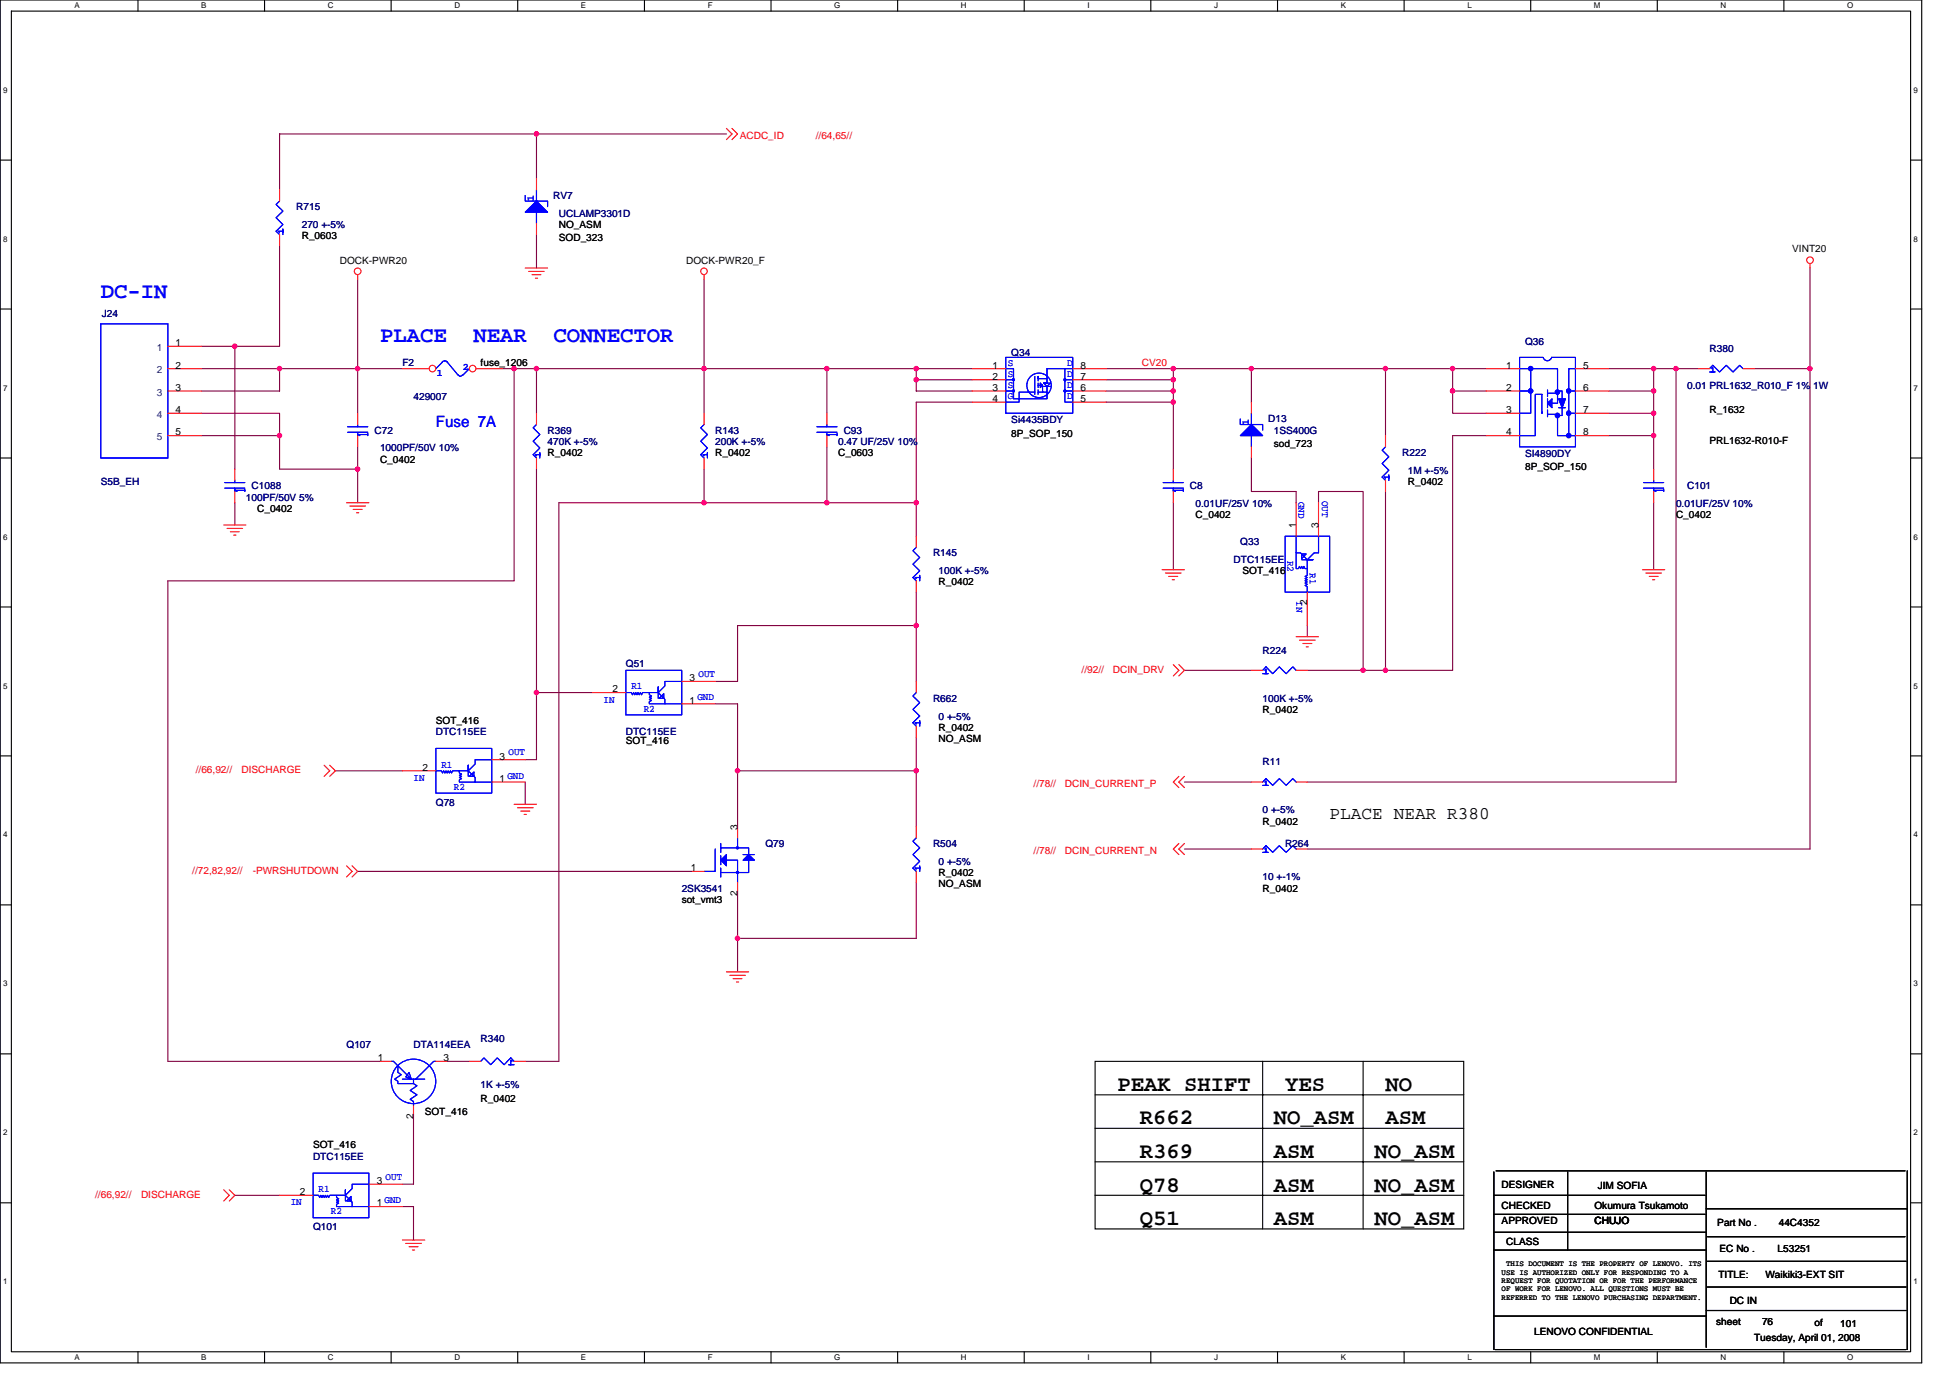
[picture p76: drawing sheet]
<svg xmlns="http://www.w3.org/2000/svg" width="297mm" height="210mm" viewBox="0 0 297 210" stroke-linecap="round" stroke-linejoin="round" font-family="sans-serif">
<defs><g id="words">
<g font-size="3.4" fill="#00f">
<text x="15.3" y="45.4">DC-IN</text>
<text x="57.9" y="52.2">PLACE</text>
<text x="72.1" y="52.2">NEAR</text>
<text x="84.3" y="52.2">CONNECTOR</text>
</g>
<g font-size="3.4">
<text x="170.2" y="166.2">PEAK SHIFT</text>
<text x="195.7" y="166.2">YES</text>
<text x="211" y="166.2">NO</text>
<text x="173.6" y="171.3">R662</text>
<text x="194" y="171.3">NO_ASM</text>
<text x="211" y="171.3">ASM</text>
<text x="173.6" y="176.4">R369</text>
<text x="194" y="176.4">ASM</text>
<text x="209.4" y="176.4">NO_ASM</text>
<text x="173.6" y="181.5">Q78</text>
<text x="194" y="181.5">ASM</text>
<text x="209.4" y="181.5">NO_ASM</text>
<text x="173.6" y="186.6">Q51</text>
<text x="194" y="186.6">ASM</text>
<text x="209.4" y="186.6">NO_ASM</text>
</g>
<text font-size="2.7" x="202.5" y="124.7">PLACE NEAR R380</text>
<text font-size="2.4" fill="#00f" x="66.4" y="65.1">Fuse 7A</text>
<g font-size="1.5" fill="#f00">
<text x="112.7" y="21.1">ACDC_ID</text>
<text x="124.3" y="21.1">//64,65//</text>
<text x="173.9" y="55.8">CV20</text>
<text x="164.8" y="102.4">//92//</text>
<text x="169.5" y="102.4">DCIN_DRV</text>
<text x="29.8" y="117.8">//66,92//</text>
<text x="36.8" y="117.8">DISCHARGE</text>
<text x="157.5" y="119.8">//78//</text>
<text x="162.2" y="119.8">DCIN_CURRENT_P</text>
<text x="157.5" y="130">//78//</text>
<text x="162.2" y="130">DCIN_CURRENT_N</text>
<text x="29.3" y="133.1">//72,82,92//</text>
<text x="38.5" y="133.1">-PWRSHUTDOWN</text>
<text x="14.5" y="182.4">//66,92//</text>
<text x="21.5" y="182.4">DISCHARGE</text>
</g>
<g font-size="1.5" fill="#000080">
<text x="45.1" y="32">R715</text>
<text x="46" y="34.7">270 +-5%</text>
<text x="84.3" y="30.3">RV7</text>
<text x="85.1" y="33">UCLAMP3301D</text>
<text x="15.5" y="48.3">J24</text>
<text x="232.3" y="52.6">Q36</text>
<text x="260.4" y="53.6">R380</text>
<text x="61.3" y="55.8">F2</text>
<text x="154" y="54.3">Q34</text>
<text x="257" y="59.2">0.01 PRL1632_R010_F 1% 1W</text>
<text x="63" y="60.9">429007</text>
<text x="154" y="64.5">Si4435BDY</text>
<text x="193.2" y="64.3">D13</text>
<text x="57" y="66">C72</text>
<text x="57.9" y="68.7">1000PF/50V 10%</text>
<text x="83.4" y="66">R369</text>
<text x="83.4" y="67.7">470K +-5%</text>
<text x="108.9" y="66">R143</text>
<text x="108.9" y="67.7">200K +-5%</text>
<text x="127.7" y="67.7">0.47 UF/25V 10%</text>
<text x="128.5" y="66">C93</text>
<text x="194" y="66">1SS400G</text>
<text x="213.6" y="69.4">R222</text>
<text x="232.3" y="69.6">SI4890DY</text>
<text x="15.3" y="73.9">S5B_EH</text>
<text x="37.5" y="76.2">100PF/50V 5%</text>
<text x="38.3" y="74.5">C1088</text>
<text x="181.3" y="74.5">C8</text>
<text x="182.1" y="77.3">0.01UF/25V 10%</text>
<text x="214.5" y="72.2">1M +-5%</text>
<text x="255.3" y="77.3">0.01UF/25V 10%</text>
<text x="257" y="74.5">C101</text>
<text x="188.9" y="83.1">Q33</text>
<text x="142.1" y="84.8">R145</text>
<text x="143" y="87.5">100K +-5%</text>
<text x="187.9" y="85.8">DTC115EE</text>
<text x="95.3" y="101.6">Q51</text>
<text x="192.3" y="99.6">R224</text>
<text x="142.1" y="106.9">R662</text>
<text x="192.3" y="106.9">100K +-5%</text>
<text x="66.4" y="112">DTC115EE</text>
<text x="95.3" y="112">DTC115EE</text>
<text x="143" y="109.6">0 +-5%</text>
<text x="192.3" y="116.6">R11</text>
<text x="66.4" y="122.7">Q78</text>
<text x="192.3" y="123.9">0 +-5%</text>
<text x="116.6" y="129">Q79</text>
<text x="142.1" y="129">R504</text>
<text x="143" y="131.7">0 +-5%</text>
<text x="195.7" y="129">R264</text>
<text x="103.8" y="135.8">2SK3541</text>
<text x="192.3" y="134.1">10 +-1%</text>
<text x="52.8" y="159.6">Q107</text>
<text x="63" y="159.6">DTA114EEA</text>
<text x="73.2" y="158.8">R340</text>
<text x="73.2" y="165.8">1K +-5%</text>
<text x="47.7" y="176.7">DTC115EE</text>
<text x="47.7" y="187.4">Q101</text>
</g>
<g font-size="1.5" fill="#00f">
<text x="81.3" y="30.6" transform="rotate(-90 81.3 30.6)">1</text>
<text x="66.6" y="57.3">1</text>
<text x="70.5" y="56.4">2</text>
<text x="153.5" y="55.8">S</text>
<text x="153.5" y="57.4">S</text>
<text x="153.5" y="59.1">S</text>
<text x="162.6" y="59.1">D</text>
<text x="162.6" y="57.4">D</text>
<text x="162.6" y="55.8">D</text>
<text x="153.5" y="60.8">G</text>
<text x="162.6" y="60.8">D</text>
<text x="190.2" y="64.7" transform="rotate(-90 190.2 64.7)">1</text>
<text x="197.8" y="76.4" transform="rotate(90 197.8 76.4)">GND</text>
<text x="201.4" y="76.2" transform="rotate(90 201.4 76.2)">OUT</text>
<text x="196.1" y="85.4" transform="rotate(90 196.1 85.4)">R2</text>
<text x="199.5" y="87.3" transform="rotate(90 199.5 87.3)">R1</text>
<text x="197.5" y="91.5" transform="rotate(90 197.5 91.5)">IN</text>
<text x="91.9" y="107">IN</text>
<text x="96.2" y="105">R1</text>
<text x="106.2" y="106.7">GND</text>
<text x="106.4" y="103.1">OUT</text>
<text x="98.1" y="108.4">R2</text>
<text x="63" y="119">IN</text>
<text x="67.2" y="116.9">R1</text>
<text x="77.3" y="118.6">GND</text>
<text x="77.5" y="115">OUT</text>
<text x="69.1" y="120.3">R2</text>
<text x="58.7" y="179.7">OUT</text>
<text x="44.3" y="183.6">IN</text>
<text x="48.5" y="181.6">R1</text>
<text x="50.4" y="185">R2</text>
<text x="58.6" y="183.3">GND</text>
</g>
<g font-size="1.5">
<text x="85.1" y="34.7">NO_ASM</text>
<text x="46" y="36.4">R_0603</text>
<text x="51.8" y="40.2">DOCK-PWR20</text>
<text x="85.1" y="36.8">SOD_323</text>
<text x="104.5" y="40.2">DOCK-PWR20_F</text>
<text x="273" y="38.5">VINT20</text>
<text x="26.8" y="52.7">1</text>
<text x="26.8" y="56.1">2</text>
<text x="26.8" y="59.5">3</text>
<text x="73.2" y="55.8">fuse_1206</text>
<text x="151.2" y="56.1">1</text>
<text x="151.2" y="57.8">2</text>
<text x="151.2" y="59.5">3</text>
<text x="164.6" y="59.5">6</text>
<text x="164.6" y="57.8">7</text>
<text x="164.6" y="56.1">8</text>
<text x="229.4" y="56.1">1</text>
<text x="229.4" y="59.5">2</text>
<text x="241.2" y="59.5">6</text>
<text x="241.2" y="56.1">5</text>
<text x="26.8" y="62.9">4</text>
<text x="151.2" y="61.2">4</text>
<text x="164.6" y="61.2">5</text>
<text x="229.4" y="62.9">3</text>
<text x="241.2" y="62.9">7</text>
<text x="260.4" y="63">R_1632</text>
<text x="26.8" y="66.3">5</text>
<text x="57.9" y="70.5">C_0402</text>
<text x="83.4" y="69.4">R_0402</text>
<text x="108.9" y="69.4">R_0402</text>
<text x="127.7" y="69.4">C_0603</text>
<text x="154" y="66.5">8P_SOP_150</text>
<text x="194" y="68.1">sod_723</text>
<text x="229.4" y="66.3">4</text>
<text x="232.3" y="71.6">8P_SOP_150</text>
<text x="241.2" y="66.3">8</text>
<text x="260.4" y="67.6">PRL1632-R010-F</text>
<text x="39.2" y="78">C_0402</text>
<text x="214.5" y="73.9">R_0402</text>
<text x="182.1" y="79">C_0402</text>
<text x="197.4" y="80.5" transform="rotate(-90 197.4 80.5)">1</text>
<text x="200.8" y="80.5" transform="rotate(-90 200.8 80.5)">3</text>
<text x="255.3" y="79">C_0402</text>
<text x="143" y="89.2">R_0402</text>
<text x="189.3" y="87.5">SOT_416</text>
<text x="199.1" y="92.2" transform="rotate(-90 199.1 92.2)">2</text>
<text x="93.3" y="105.5">2</text>
<text x="105" y="107.2">1</text>
<text x="105" y="103.8">3</text>
<text x="66.4" y="110.3">SOT_416</text>
<text x="95.3" y="113.3">SOT_416</text>
<text x="143" y="111.3">R_0402</text>
<text x="143" y="113">NO_ASM</text>
<text x="192.3" y="108.6">R_0402</text>
<text x="64.4" y="117.4">2</text>
<text x="76.1" y="119.1">1</text>
<text x="76.1" y="115.7">3</text>
<text x="192.3" y="125.6">R_0402</text>
<text x="112.3" y="126.4" transform="rotate(-90 112.3 126.4)">3</text>
<text x="103.8" y="137.5">sot_vmt3</text>
<text x="105.2" y="132.7">1</text>
<text x="112.3" y="136.5" transform="rotate(-90 112.3 136.5)">2</text>
<text x="143" y="133.4">R_0402</text>
<text x="143" y="135.1">NO_ASM</text>
<text x="192.3" y="135.8">R_0402</text>
<text x="57.6" y="161.6">1</text>
<text x="67.6" y="161.6">3</text>
<text x="73.2" y="167.8">R_0402</text>
<text x="63" y="170.5" transform="rotate(-90 63 170.5)">2</text>
<text x="64.7" y="169.8">SOT_416</text>
<text x="47.7" y="174.9">SOT_416</text>
<text x="45.7" y="182.1">2</text>
<text x="57.4" y="183.8">1</text>
<text x="57.4" y="180.4">3</text>
<text x="228.7" y="180.9">DESIGNER</text>
<text x="228.7" y="184.1">CHECKED</text>
<text x="242.9" y="184.1">Okumura Tsukamoto</text>
<text x="243.4" y="181.1">JIM SOFIA</text>
<text x="228.7" y="186.5">APPROVED</text>
<text x="229.4" y="189.6">CLASS</text>
<text x="242.9" y="186.5">CHUJO</text>
<text x="261.6" y="186.7">Part No .</text>
<text x="261.9" y="190.8">EC No .</text>
<text x="270.8" y="190.8">L53251</text>
<text x="271" y="186.7">44C4352</text>
<text x="261.8" y="194.7">TITLE:</text>
<text x="268.9" y="194.7">Waikiki3-EXT SIT</text>
<text x="233.7" y="203.4">LENOVO CONFIDENTIAL</text>
<text x="261.4" y="201.8">sheet</text>
<text x="263.5" y="198.6">DC IN</text>
<text x="268.4" y="201.8">76</text>
<text x="276.4" y="202">of</text>
<text x="280.3" y="202.2">101</text>
<text x="267.2" y="204.2">Tuesday, April 01, 2008</text>
</g>
<g font-size="1.5" fill="#004080">
<text x="23.9" y="53.4">1</text>
<text x="23.9" y="56.9">2</text>
<text x="23.9" y="60.3">3</text>
<text x="23.9" y="63.6">4</text>
<text x="23.9" y="67.1">5</text>
</g>
<g font-size="1.2">
<text x="11.4" y="1.2">A</text>
<text x="30.6" y="1.2">B</text>
<text x="49.9" y="1.2">C</text>
<text x="69.2" y="1.2">D</text>
<text x="88.5" y="1.2">E</text>
<text x="107.8" y="1.2">F</text>
<text x="127.1" y="1.2">G</text>
<text x="146.4" y="1.2">H</text>
<text x="165.6" y="1.2">I</text>
<text x="184.9" y="1.2">J</text>
<text x="204.2" y="1.2">K</text>
<text x="223.5" y="1.2">L</text>
<text x="242.8" y="1.2">M</text>
<text x="262.1" y="1.2">N</text>
<text x="281.4" y="1.2">O</text>
<text x=".5" y="14.1">9</text>
<text x="291.5" y="14.1">9</text>
<text x=".5" y="36.8">8</text>
<text x="291.5" y="36.8">8</text>
<text x=".5" y="59.5">7</text>
<text x="291.5" y="59.5">7</text>
<text x=".5" y="82.2">6</text>
<text x="291.5" y="82.2">6</text>
<text x=".5" y="104.9">5</text>
<text x="291.5" y="104.9">5</text>
<text x=".5" y="127.6">4</text>
<text x="291.5" y="127.6">4</text>
<text x=".5" y="150.3">3</text>
<text x="291.5" y="150.3">3</text>
<text x=".5" y="173">2</text>
<text x="291.5" y="173">2</text>
<text x=".5" y="195.6">1</text>
<text x="228.7" y="194.2">USE IS AUTHORIZED ONLY FOR RESPONDING TO A</text>
<text x="228.7" y="195.5">REQUEST FOR QUOTATION OR FOR THE PERFORMANCE</text>
<text x="228.7" y="196.7">OF WORK FOR LENOVO. ALL QUESTIONS MUST BE</text>
<text x="228.7" y="198">REFERRED TO THE LENOVO PURCHASING DEPARTMENT.</text>
<text x="229.4" y="192.9">THIS DOCUMENT IS THE PROPERTY OF LENOVO. ITS</text>
<text x="291.5" y="195.6">1</text>
<text x="11.4" y="207.2">A</text>
<text x="30.6" y="207.2">B</text>
<text x="49.9" y="207.2">C</text>
<text x="69.2" y="207.2">D</text>
<text x="88.5" y="207.2">E</text>
<text x="107.8" y="207.2">F</text>
<text x="127.1" y="207.2">G</text>
<text x="146.4" y="207.2">H</text>
<text x="165.6" y="207.2">I</text>
<text x="184.9" y="207.2">J</text>
<text x="204.2" y="207.2">K</text>
<text x="223.5" y="207.2">L</text>
<text x="242.8" y="207.2">M</text>
<text x="262.1" y="207.2">N</text>
<text x="281.4" y="207.2">O</text>
</g>
</g></defs>
<path d="M0 0h292.7v207.6h-292.7zM1.7 1.7h289.3v204.2h-289.3z" fill="none" stroke="#000" stroke-width=".17"/>
<g fill="#fff">
<path d="M11.4 .2h.7v1.3h-.7z"/>
<path d="M11.4 206.1h.7v1.3h-.7z"/>
</g>
<path d="M21 0v1.7M21 205.9v1.7" fill="none" stroke="#000" stroke-width=".17"/>
<g fill="#fff">
<path d="M30.6 .2h.8v1.3h-.8z"/>
<path d="M30.6 206.1h.8v1.3h-.8z"/>
</g>
<path d="M40.3 0v1.7M40.3 205.9v1.7" fill="none" stroke="#000" stroke-width=".17"/>
<g fill="#fff">
<path d="M49.9 .2h.9v1.3h-.9z"/>
<path d="M49.9 206.1h.9v1.3h-.9z"/>
</g>
<path d="M59.6 0v1.7M59.6 205.9v1.7" fill="none" stroke="#000" stroke-width=".17"/>
<g fill="#fff">
<path d="M69.2 .2h.9v1.3h-.9z"/>
<path d="M69.2 206.1h.9v1.3h-.9z"/>
</g>
<path d="M78.9 0v1.7M78.9 205.9v1.7" fill="none" stroke="#000" stroke-width=".17"/>
<g fill="#fff">
<path d="M88.5 .2h.8v1.3h-.8z"/>
<path d="M88.5 206.1h.8v1.3h-.8z"/>
</g>
<path d="M98.2 0v1.7M98.2 205.9v1.7" fill="none" stroke="#000" stroke-width=".17"/>
<g fill="#fff">
<path d="M107.8 .2h.7v1.3h-.7z"/>
<path d="M107.8 206.1h.7v1.3h-.7z"/>
</g>
<path d="M117.5 0v1.7M117.5 205.9v1.7" fill="none" stroke="#000" stroke-width=".17"/>
<g fill="#fff">
<path d="M127.1 .2h.9v1.3h-.9z"/>
<path d="M127.1 206.1h.9v1.3h-.9z"/>
</g>
<path d="M136.7 0v1.7M136.7 205.9v1.7" fill="none" stroke="#000" stroke-width=".17"/>
<g fill="#fff">
<path d="M146.4 .2h.8v1.3h-.8z"/>
<path d="M146.4 206.1h.8v1.3h-.8z"/>
</g>
<path d="M156 0v1.7M156 205.9v1.7" fill="none" stroke="#000" stroke-width=".17"/>
<g fill="#fff">
<path d="M165.6 .2h.4v1.3h-.4z"/>
<path d="M165.6 206.1h.4v1.3h-.4z"/>
</g>
<path d="M175.3 0v1.7M175.3 205.9v1.7" fill="none" stroke="#000" stroke-width=".17"/>
<g fill="#fff">
<path d="M184.9 .2h.6v1.3h-.6z"/>
<path d="M184.9 206.1h.6v1.3h-.6z"/>
</g>
<path d="M194.6 0v1.7M194.6 205.9v1.7" fill="none" stroke="#000" stroke-width=".17"/>
<g fill="#fff">
<path d="M204.2 .2h.8v1.3h-.8z"/>
<path d="M204.2 206.1h.8v1.3h-.8z"/>
</g>
<path d="M213.9 0v1.7M213.9 205.9v1.7" fill="none" stroke="#000" stroke-width=".17"/>
<g fill="#fff">
<path d="M223.5 .2h.7v1.3h-.7z"/>
<path d="M223.5 206.1h.7v1.3h-.7z"/>
</g>
<path d="M233.2 0v1.7M233.2 205.9v1.7" fill="none" stroke="#000" stroke-width=".17"/>
<g fill="#fff">
<path d="M242.8 .2h1v1.3h-1z"/>
<path d="M242.8 206.1h1v1.3h-1z"/>
</g>
<path d="M252.5 0v1.7M252.5 205.9v1.7" fill="none" stroke="#000" stroke-width=".17"/>
<g fill="#fff">
<path d="M262.1 .2h.8v1.3h-.8z"/>
<path d="M262.1 206.1h.8v1.3h-.8z"/>
</g>
<path d="M271.7 0v1.7M271.7 205.9v1.7" fill="none" stroke="#000" stroke-width=".17"/>
<g fill="#fff">
<path d="M281.4 .2h.9v1.3h-.9z"/>
<path d="M281.4 206.1h.9v1.3h-.9z"/>
<path d="M.5 13h.6v1.4h-.6z"/>
<path d="M291.5 13h.6v1.4h-.6z"/>
<path d="M.5 35.7h.6v1.4h-.6z"/>
<path d="M291.5 35.7h.6v1.4h-.6z"/>
</g>
<path d="M0 24.4h1.7M291 24.4h1.7" fill="none" stroke="#000" stroke-width=".17"/>
<g fill="#fff">
<path d="M.5 58.4h.6v1.4h-.6z"/>
<path d="M291.5 58.4h.6v1.4h-.6z"/>
</g>
<path d="M0 47.1h1.7M291 47.1h1.7" fill="none" stroke="#000" stroke-width=".17"/>
<g fill="#fff">
<path d="M.5 81.1h.6v1.3h-.6z"/>
<path d="M291.5 81.1h.6v1.3h-.6z"/>
</g>
<path d="M0 69.8h1.7M291 69.8h1.7" fill="none" stroke="#000" stroke-width=".17"/>
<g fill="#fff">
<path d="M.5 103.8h.6v1.3h-.6z"/>
<path d="M291.5 103.8h.6v1.3h-.6z"/>
</g>
<path d="M0 92.5h1.7M291 92.5h1.7" fill="none" stroke="#000" stroke-width=".17"/>
<g fill="#fff">
<path d="M.5 126.5h.6v1.3h-.6z"/>
<path d="M291.5 126.5h.6v1.3h-.6z"/>
</g>
<path d="M0 115.1h1.7M291 115.1h1.7" fill="none" stroke="#000" stroke-width=".17"/>
<g fill="#fff">
<path d="M.5 149.2h.6v1.3h-.6z"/>
<path d="M291.5 149.2h.6v1.3h-.6z"/>
</g>
<path d="M0 137.8h1.7M291 137.8h1.7" fill="none" stroke="#000" stroke-width=".17"/>
<g fill="#fff">
<path d="M.5 171.9h.6v1.3h-.6z"/>
<path d="M291.5 171.9h.6v1.3h-.6z"/>
</g>
<path d="M0 160.5h1.7M291 160.5h1.7" fill="none" stroke="#000" stroke-width=".17"/>
<g fill="#fff">
<path d="M.5 194.6h.6v1.3h-.6z"/>
<path d="M291.5 194.6h.6v1.3h-.6z"/>
</g>
<g fill="none" stroke="#000" stroke-width=".17">
<path d="M166.8 161.7h56.2v25.5h-56.2zM166.8 166.8h56.2M166.8 171.9h56.2M166.8 177h56.2M192.3 161.7v25.5M207.6 161.7v25.5M227.6 178.5v27.1M227.9 178.4h62.3M238.8 178.5v11.9M259.9 178.5v26.7M290.5 178.4v27.2M0 183.2h1.7"/>
<path d="M166.8 182.1h56.2M227.6 182.1h32.1M227.6 185h32.1M227.6 187.7h32.3M227.6 190.4h32.3M259.9 199.6h30.5M259.9 184.1h30.6M260.1 192.1h30.3M260.1 188.4h30.1M260.1 196h30.3M291 183.2h1.7M227.6 200.5h32.3"/>
<path d="M227.7 205.6h62.7"/>
</g>
<g fill="none" stroke="#800040" stroke-width=".17">
<path d="M42.6 37.4v15.3h-11.9M81.7 20.4v6.8M81.7 35.7v5.1M110.7 20.4h-68.1v8.5M30.7 56.2h11.9M35.8 52.7v18.8M42.6 56.2h11.9v6.7M42.6 56.2v3.4h-11.9M54.5 42.5v13.7h6.8M76.6 56.2h5.1M78.3 56.2v32.3h-52.7v73.2h32.3M107.2 42.5v20.4"/>
<path d="M126 56.2h22.1M139.6 56.2v3.4h8.5M139.6 57.8h8.5M168.5 57.8h10.2v1.8M168.5 56.2h57.9M168.5 59.6h10.2M178.7 56.2v1.6M178.7 59.6v11.9M190.6 56.2v5.1M211 56.2v10.2M221.3 56.2v3.4h5.1M221.3 59.6v3.3h5.1"/>
<path d="M245.1 56.2h13.6M251.9 56.2v3.4h-6.8M251.9 59.6v3.3M255.3 56.2v62.9h-56.2M267.2 56.2h8.5M275.7 40.8v88.5h-76.6M30.7 62.9h11.9v3.5M30.7 66.4h11.9M35.8 76.6v3.4M42.6 66.4v5.1h11.9v5.1M54.5 68.1v3.4M81.7 62.9v-6.7h44.3v6.7"/>
<path d="M81.7 71.5v44.2h-1.7M107.2 71.5v5.1h18.8M107.2 76.6h-22.1v85.1h-5.1M126 76.6h13.6v5.1M126 68.1v8.5M148.1 61.3h-8.5v15.3M168.5 61.3h10.2M178.7 76.6v10.2M190.6 69.8v5.1h6.8v1.7M200.8 76.6v-1.7h6.8v27.2M211 74.9v27.2M226.4 66.4h-5.1v35.7h-22.2"/>
<path d="M245.1 62.9h6.8M251.9 62.9v3.5h-6.8M251.9 66.4v5.1M251.9 76.6v10.2M139.6 90.2v13.6M139.6 95.3h-27.3v8.5h-3.4M199.1 95.3v1.7M51.1 117.4h10.2M80 119.1v3.4M81.7 105.5h8.5M108.9 107.2h3.4v10.2h27.3M112.3 117.4v8.5"/>
<path d="M139.6 112.3v13.6M180.4 102.1h10.2M180.4 119.1h10.2M54.5 132.7h51M139.6 134.4v8.5h-27.3v-6.8M180.4 129.3h10.2M112.3 142.9v5.1M63 170.2v10.2h-1.7M68.1 161.7h3.4M35.8 182.1h6.8M61.3 183.8h1.7v5.1"/>
</g>
<g fill="#f0f" stroke="#f0f" stroke-width=".17">
<circle cx="42.6" cy="56.1" r=".33"/>
<circle cx="81.7" cy="20.4" r=".33"/>
<circle cx="35.8" cy="52.7" r=".33"/>
<circle cx="54.5" cy="56.1" r=".33"/>
<circle cx="54.5" cy="71.4" r=".33"/>
<circle cx="42.6" cy="66.3" r=".33"/>
<circle cx="107.2" cy="56.1" r=".33"/>
<circle cx="125.9" cy="56.1" r=".33"/>
<circle cx="139.6" cy="56.1" r=".33"/>
<circle cx="81.7" cy="105.5" r=".33"/>
<circle cx="139.6" cy="57.8" r=".33"/>
<circle cx="125.9" cy="76.6" r=".33"/>
<circle cx="139.6" cy="76.6" r=".33"/>
<circle cx="107.2" cy="76.6" r=".33"/>
<circle cx="178.7" cy="56.1" r=".33"/>
<circle cx="178.7" cy="59.6" r=".33"/>
<circle cx="178.7" cy="57.8" r=".33"/>
<circle cx="190.6" cy="56.1" r=".33"/>
<circle cx="178.7" cy="61.2" r=".33"/>
<circle cx="251.9" cy="56.1" r=".33"/>
<circle cx="251.9" cy="59.6" r=".33"/>
<circle cx="251.9" cy="62.9" r=".33"/>
<circle cx="221.3" cy="59.6" r=".33"/>
<circle cx="221.3" cy="56.1" r=".33"/>
<circle cx="211" cy="56.1" r=".33"/>
<circle cx="211" cy="102.1" r=".33"/>
<circle cx="207.6" cy="102.1" r=".33"/>
<circle cx="251.9" cy="66.3" r=".33"/>
<circle cx="255.3" cy="56.1" r=".33"/>
<circle cx="275.7" cy="56.1" r=".33"/>
<circle cx="78.3" cy="56.1" r=".33"/>
<circle cx="81.7" cy="56.1" r=".33"/>
<circle cx="139.6" cy="95.3" r=".33"/>
<circle cx="112.3" cy="117.4" r=".33"/>
<circle cx="139.6" cy="117.4" r=".33"/>
<circle cx="112.3" cy="142.9" r=".33"/>
</g>
<g fill="none" stroke="#f00" stroke-width=".17">
<path d="M110.7 19.6l.8 .8-.8 .9M111.5 19.6l.8 .8-.8 .9M54.5 41.8v.7M80 40.8h3.4M80.5 41.3h2.4M81 41.8h1.4M81.6 42.4h.3M107.2 41.8v.7M226.4 56.2h5.1M226.4 59.6h5.1M240 56.2h5.1M240 59.6h5.1"/>
<path d="M275.7 40.2v.6M34.1 80h3.4M52.8 76.6h3.4M53.3 77.1h2.4M53.8 77.6h1.4M54.3 78.1h.3M178.7 71.5v1.7M178.7 74.9v1.7M211 66.4v1.7M211 73.2v1.7M226.4 62.9h5.1M226.4 66.4h5.1"/>
<path d="M240 62.9h5.1M240 66.4h5.1M34.6 80.5h2.4M35.1 81h1.3M35.6 81.5h.3M177 86.8h3.4M177.5 87.3h2.4M178 87.8h1.4M178.6 88.3h.3M197.4 97h3.4M197.9 97.5h2.4M198.5 98h1.3"/>
<path d="M199 98.5h.3M250.2 86.8h3.4M250.7 87.3h2.4M251.2 87.8h1.4M251.7 88.3h.4M49.4 116.6l.8 .8-.8 .9M50.2 116.6l.9 .8-.9 .9M90.2 105.5h5.1M103.8 107.2h5.1M103.8 103.8h5.1M178.7 101.2l.9 .9-.9 .9M179.6 101.2l.8 .9-.8 .9"/>
<path d="M179.6 118.3l-.9 .8 .9 .9M180.4 118.3l-.8 .8 .8 .9M190.6 119.1h1.7M197.4 119.1h1.7M52.8 131.9l.8 .8-.8 .9M53.6 131.9l.9 .8-.9 .9M78.3 122.5h3.4M78.8 123h2.4M79.3 123.5h1.4M79.8 124.1h.4M179.6 128.5l-.9 .8 .9 .9M180.4 128.5l-.8 .8 .8 .9"/>
<path d="M110.7 148h3.3M111.2 148.6h2.3M111.7 149.1h1.3M112.2 149.6h.3M57.9 161.7h1.7M63 168.5v1.7M66.4 161.7h1.7M34.1 181.2l.8 .9-.8 .8M34.9 181.2l.9 .9-.9 .8M42.6 182.1h5.1M56.2 183.8h5.1M56.2 180.4h5.1"/>
<path d="M61.3 188.9h3.4M61.8 189.4h2.4M62.3 189.9h1.4M62.8 190.4h.4"/>
<circle cx="275.7" cy="39.6" r=".51"/>
<circle cx="54.5" cy="41.3" r=".51"/>
<circle cx="107.2" cy="41.3" r=".5"/>
</g>
<g fill="none" stroke="#00f" stroke-width=".17">
<path d="M67.4 55.1a.54 .54 0 0 1 .7 0M67.4 55.1l-1 1.1M68.1 55.1l1.7 2.1M69.8 57.1a.33 .33 0 0 0 .3 .2 .33 .33 0 0 0 .3-.2M71.5 56.2l-1 1M231.5 56.2h1.7v6.7h-1.7M231.5 59.6h1.3M233.2 56.2h4.1v5.2h-.9M235.1 54.4h-3.6v13.7h8.5v-13.7h-3.6M235.7 59.4v1M235.7 59.9h1.6M236.4 54.4a.66 .66 0 0 1-.7 .5 .66 .66 0 0 1-.6-.4"/>
<path d="M237.3 59.6h.7v1.1M239 59.6h1M240 56.2h-1v10.2M177.2 73.5h3.1M177.2 74.4h3.1M178.7 73.2v.3M178.7 74.4v.5M180.3 74.7h-1.6l.4 .2M180.3 74.5v.4M211 68.1l-.5 .5 1.1 1-1.1 1 1.1 1-1.1 1.1 .5 .5M211.6 72.7h-.7l.1 .1M211.6 72.3v.9"/>
<path d="M234.9 62.9v-2.8h-1v6.3h-2.4M235.7 63.1h1.6v3.3h2.7M235.7 60.7v1.4M235.7 62.4v1.1M237.4 62.1h1.1M238 62.1v1.2h-.7M239 62.9h1M95.3 105.5h.9l.1 .3 .2-.3 .2 .3 .2-.3 .1 .3 .2-.3 .2 .3 .2-.3 .1 .3 .2-.3h2.4v-.9v1.8M95.3 102.1h8.5v6.8h-8.5zM98.9 105.5v.3l.3 .2-.3 .2 .3 .2-.3 .1 .3 .2-.3 .2v.3h2.4M101.1 105.7v.7h-.7zM103.8 103.8h-2.5v.7l-1 1 1 1v.7h2.5"/>
<path d="M192.3 119.1l.5-.5 1.1 1 1-1 1 1 1-1 .5 .5M192.3 119.6h.9M192.7 119.1l.1-.1v.6M47.7 178.7h8.5v6.8h-8.5zM59.6 161.7h.3l2.8 2.7M60.6 162.3v1.1l.5 .3-1 .7 .5 .3v.4h2.4M61.3 164.4h3.4M62.3 163.4l.4 1-.9-.4zM63 164.4v.7l.5 .3-1 .7 1 .7-1 .6 .5 .4v.7M66.4 161.7h-.3l-2.8 2.7M47.7 182.1h.8l.2 .3 .2-.3 .1 .3 .2-.3 .2 .3 .1-.3 .2 .3 .2-.3 .2 .3 .1-.3h2.4v-.9v1.7M51.3 182.1v.3l.3 .2-.3 .2 .3 .1-.3 .2 .3 .2-.3 .2v.3h2.3"/>
<path d="M53.5 182.2v.7h-.7zM56.2 180.4h-2.6v.7l-1 1 1 1v.7h2.6"/>
<circle cx="63" cy="164.7" r="3.4"/>
</g>
<g fill="#00f" stroke="#00f" stroke-width=".17">
<path d="M236.4 60.7v1.4l-.7-.7z" fill-rule="evenodd"/>
<path d="M237.4 60.7h1.1l-.5 1.4z" fill-rule="evenodd"/>
<path d="M236.4 60.7v1.4l-.7-.7z" fill-rule="evenodd"/>
<path d="M237.4 60.7h1.1l-.5 1.4z" fill-rule="evenodd"/>
<circle cx="233.2" cy="59.6" r=".33"/>
<circle cx="239" cy="62.9" r=".33"/>
<circle cx="239" cy="59.6" r=".33"/>
<circle cx="239" cy="66.3" r=".33"/>
<circle cx="237.2" cy="63.3" r=".34"/>
<circle cx="237.2" cy="59.7" r=".33"/>
<circle cx="233.2" cy="56.1" r=".33"/>
</g>
<circle cx="65.9" cy="56.1" r=".5" fill="#fff" stroke="#f00" stroke-width=".17"/>
<path d="M61.3 56.2h4.1" fill="none" stroke="#f00" stroke-width=".17"/>
<circle cx="72" cy="56.1" r=".5" fill="#fff" stroke="#f00" stroke-width=".17"/>
<g fill="none" stroke="#f00" stroke-width=".17">
<path d="M42.6 28.9v1.7M42.6 35.7v1.7M81.7 27.2v1.7M81.7 34v1.7M25.6 56.2h5.1M25.6 59.6h5.1M25.6 52.7h5.1M72.5 56.2h4.1M148.1 56.2h5.1M148.1 57.8h5.1M148.1 59.6h5.1M163.4 56.2h5.1"/>
<path d="M163.4 57.8h5.1M163.4 59.6h5.1M258.7 56.2h1.7M265.5 56.2h1.7M25.6 62.9h5.1M25.6 66.4h5.1M35.8 71.5v1.7M35.8 74.9v1.7M54.5 62.9v1.8M54.5 66.4v1.7M81.7 62.9v1.8M81.7 69.8v1.7"/>
<path d="M107.2 62.9v1.8M107.2 69.8v1.7M126 62.9v1.8M126 66.4v1.7M148.1 61.3h5.1M163.4 61.3h5.1M190.6 61.3v1.6M190.6 68.1v1.7M197.4 76.6v5.1M200.8 76.6v5.1M251.9 71.5v1.7M251.9 74.9v1.7"/>
<path d="M139.6 81.7v1.7M139.6 88.5v1.7M199.1 90.2v5.1M61.3 117.4h5.1M74.9 119.1h5.1M74.9 115.7h5.1M139.6 103.8v1.7M139.6 110.6v1.7M190.6 102.1h1.7M197.4 102.1h1.7M105.5 132.7h1.7M112.3 125.9v1.7"/>
<path d="M112.3 134.4v1.7M139.6 125.9v1.7M139.6 132.7v1.7M190.6 129.3h1.7M197.4 129.3h1.7M71.5 161.7h1.7M78.3 161.7h1.7"/>
</g>
<g fill="none" stroke="#00f" stroke-width=".17">
<path d="M42.6 30.6l-.5 .5 1 1.1-1 1 1 1-1 1 .5 .5M43.1 35.2h-.7l.2 .2M43.1 34.9v.8M80 29.8v.8h3.4v.9M81.7 28.9v1.7M81.7 32.3v1.7M15.3 49.3h10.3v20.5h-10.3zM153.2 56.2h1.2v4.5h5.1v-1M153.2 54.4h10.2v8.5h-10.2zM153.2 59.6h1.2M153.2 57.8h1.2M154.3 57.7h.2v.2h-.2z"/>
<path d="M154.3 59.4h.2v.3h-.2zM157.6 59.7h-2.4v1.6h-2M157.6 57.3v2.8M158.1 58.4v.6M158.1 59.4v.7M158.1 58.7h.7M158.5 58.4l.3 .3-.3 .3zM158.8 58.7v1M159 58.9h1M159 58.4l.5 .5M159.5 58.9v.8h-1.4M159.5 57.7h-1.4v-.4v.7"/>
<path d="M162.1 59.4h.2v.3h-.2zM162.1 57.7h.2v.2h-.2zM162.2 56.2v5.1h1.2M162.2 59.6h1.2M162.2 57.8h1.2M163.4 56.2h-3.9v2.2h-.5h1l-.5 .5M260.4 56.2l.5-.6 1 1.1 1-1.1 1.1 1.1 1-1.1 .5 .6M260.4 56.7h.9M260.7 56.2l.2-.2v.7M34.2 73.5h3.1M34.2 74.4h3.1M35.8 73.2v.3"/>
<path d="M35.8 74.4v.5M37.3 74.7h-1.5l.3 .2M37.3 74.5v.4M53 65h3M53 65.8h3M54.5 64.7v.3M54.5 65.8v.6M56 66.2h-1.5l.3 .2M56 66v.4M81.7 64.7l-.5 .5 1 1-1 1 1 1-1 1.1 .5 .5M82.2 69.3h-.6l.1 .1M82.2 68.9v.9"/>
<path d="M107.2 64.7l-.5 .5 1.1 1-1.1 1 1.1 1-1.1 1.1 .5 .5M107.8 69.3h-.7l.1 .1M107.8 68.9v.9M124.4 65h3.1M124.4 65.8h3.1M126 64.7v.3M126 65.8v.6M127.5 66.2h-1.5l.3 .2M127.5 66v.4M188.9 63.8v.9h3.4v.8M190.6 62.9v1.8M190.6 66.4v1.7"/>
<path d="M250.4 73.5h3M250.4 74.4h3M251.9 73.2v.3M251.9 74.4v.5M253.4 74.7h-1.5l.3 .2M253.4 74.5v.4M139.6 83.4l-.5 .5 1 1-1 1 1 1.1-1 1 .5 .5M140.1 88h-.7l.2 .1M140.1 87.6v.9M195.7 81.7h6.8v8.5h-6.8zM197.4 81.7v2.5h.7l1 1.1 1.1-1.1h.6v-2.5M197.4 84.2v2.4h.4l.1-.3 .2 .3 .2-.3 .2 .3 .1-.3 .2 .3h.3"/>
<path d="M198.3 85.3h1.7h-.9v2.3l-.3 .2 .3 .2-.3 .1 .3 .2-.3 .2 .3 .1-.3 .2 .3 .2-.3 .2 .3 .1v.9M198.3 84.4h.7l-.7 .7zM66.4 117.4h.8l.2 .4 .2-.4 .2 .4 .1-.4 .2 .4 .2-.4 .1 .4 .2-.4 .2 .4 .2-.4h2.3v-.8v1.7M66.4 114h8.5v6.8h-8.5zM70 117.4v.4l.3 .1-.3 .2 .3 .2-.3 .1 .3 .2-.3 .2v.3h2.4M71.5 118.3l.7-.7v.7zM74.9 115.7h-2.5v.7l-1.1 1 1.1 1v.7h2.5M139.6 105.5l-.5 .5 1 1-1 1.1 1 1-1 1 .5 .5M140.1 110.1h-.7l.2 .2M140.1 109.7v.9M192.3 102.1l.5-.5 1.1 1 1-1 1 1 1-1 .5 .5M192.3 102.6h.9"/>
<path d="M192.7 102.1l.1-.2v.7M108.9 129.3v3.4h-1.7M109.8 129.2h4.2v1M109.8 128.5v1.3M109.8 130.3v1.4M109.8 132.2v1.4M110.7 131h1.6v3.4M112.3 127.6v1.6M113.2 130.2h1.7M114 131v1.9h-4.2M139.6 127.6l-.5 .5 1 1.1-1 1 1 1-1 1 .5 .5M140.1 132.2h-.7l.2 .2"/>
<path d="M140.1 131.9v.8M192.3 129.3l.5-.5 1.1 1 1-1 1 1 1-1 .5 .5M192.3 129.8h.9M192.7 129.3l.1-.1v.6M73.2 161.7l.5-.6 1 1.1 1.1-1.1 1 1.1 1-1.1 .5 .6M77.5 162.2h.8M78 161.7l-.2-.2v.7"/>
<circle cx="158.3" cy="58.7" r="1.86"/>
</g>
<g fill="#00f" stroke="#00f" stroke-width=".17">
<path d="M80 32.3l1.7-1.7 1.7 1.7z" fill-rule="evenodd"/>
<path d="M80 32.3l1.7-1.7 1.7 1.7z" fill-rule="evenodd"/>
<path d="M188.9 66.4l1.7-1.7 1.7 1.7z" fill-rule="evenodd"/>
<path d="M188.9 66.4l1.7-1.7 1.7 1.7z" fill-rule="evenodd"/>
<path d="M109.8 131l.9-.8v1.7z" fill-rule="evenodd"/>
<path d="M114 130.2l.9 .8h-1.7z" fill-rule="evenodd"/>
<path d="M112.2 129h.2v.3h-.2z" fill-rule="evenodd"/>
<path d="M112.2 132.8h.2v.2h-.2z" fill-rule="evenodd"/>
<path d="M109.8 131l.9-.8v1.7z" fill-rule="evenodd"/>
<path d="M114 130.2l.9 .8h-1.7z" fill-rule="evenodd"/>
<path d="M112.2 129h.2v.3h-.2z" fill-rule="evenodd"/>
<path d="M112.2 132.8h.2v.2h-.2z" fill-rule="evenodd"/>
</g>
<g fill="#f0f" stroke="#f0f" stroke-width=".17">
<circle cx="42.6" cy="56.1" r=".33"/>
<circle cx="81.7" cy="20.4" r=".33"/>
<circle cx="35.8" cy="52.7" r=".33"/>
<circle cx="54.5" cy="56.1" r=".33"/>
<circle cx="54.5" cy="71.4" r=".33"/>
<circle cx="42.6" cy="66.3" r=".33"/>
<circle cx="107.2" cy="56.1" r=".33"/>
<circle cx="125.9" cy="56.1" r=".33"/>
<circle cx="139.6" cy="56.1" r=".33"/>
<circle cx="81.7" cy="105.5" r=".33"/>
<circle cx="139.6" cy="57.8" r=".33"/>
<circle cx="125.9" cy="76.6" r=".33"/>
<circle cx="139.6" cy="76.6" r=".33"/>
<circle cx="107.2" cy="76.6" r=".33"/>
<circle cx="178.7" cy="56.1" r=".33"/>
<circle cx="178.7" cy="59.6" r=".33"/>
<circle cx="178.7" cy="57.8" r=".33"/>
<circle cx="190.6" cy="56.1" r=".33"/>
<circle cx="178.7" cy="61.2" r=".33"/>
<circle cx="251.9" cy="56.1" r=".33"/>
<circle cx="251.9" cy="59.6" r=".33"/>
<circle cx="251.9" cy="62.9" r=".33"/>
<circle cx="221.3" cy="59.6" r=".33"/>
<circle cx="221.3" cy="56.1" r=".33"/>
<circle cx="211" cy="56.1" r=".33"/>
<circle cx="211" cy="102.1" r=".33"/>
<circle cx="207.6" cy="102.1" r=".33"/>
<circle cx="251.9" cy="66.3" r=".33"/>
<circle cx="255.3" cy="56.1" r=".33"/>
<circle cx="275.7" cy="56.1" r=".33"/>
<circle cx="78.3" cy="56.1" r=".33"/>
<circle cx="81.7" cy="56.1" r=".33"/>
<circle cx="139.6" cy="95.3" r=".33"/>
<circle cx="112.3" cy="117.4" r=".33"/>
<circle cx="139.6" cy="117.4" r=".33"/>
<circle cx="112.3" cy="142.9" r=".33"/>
</g>
<use href="#words"/>
</svg>
